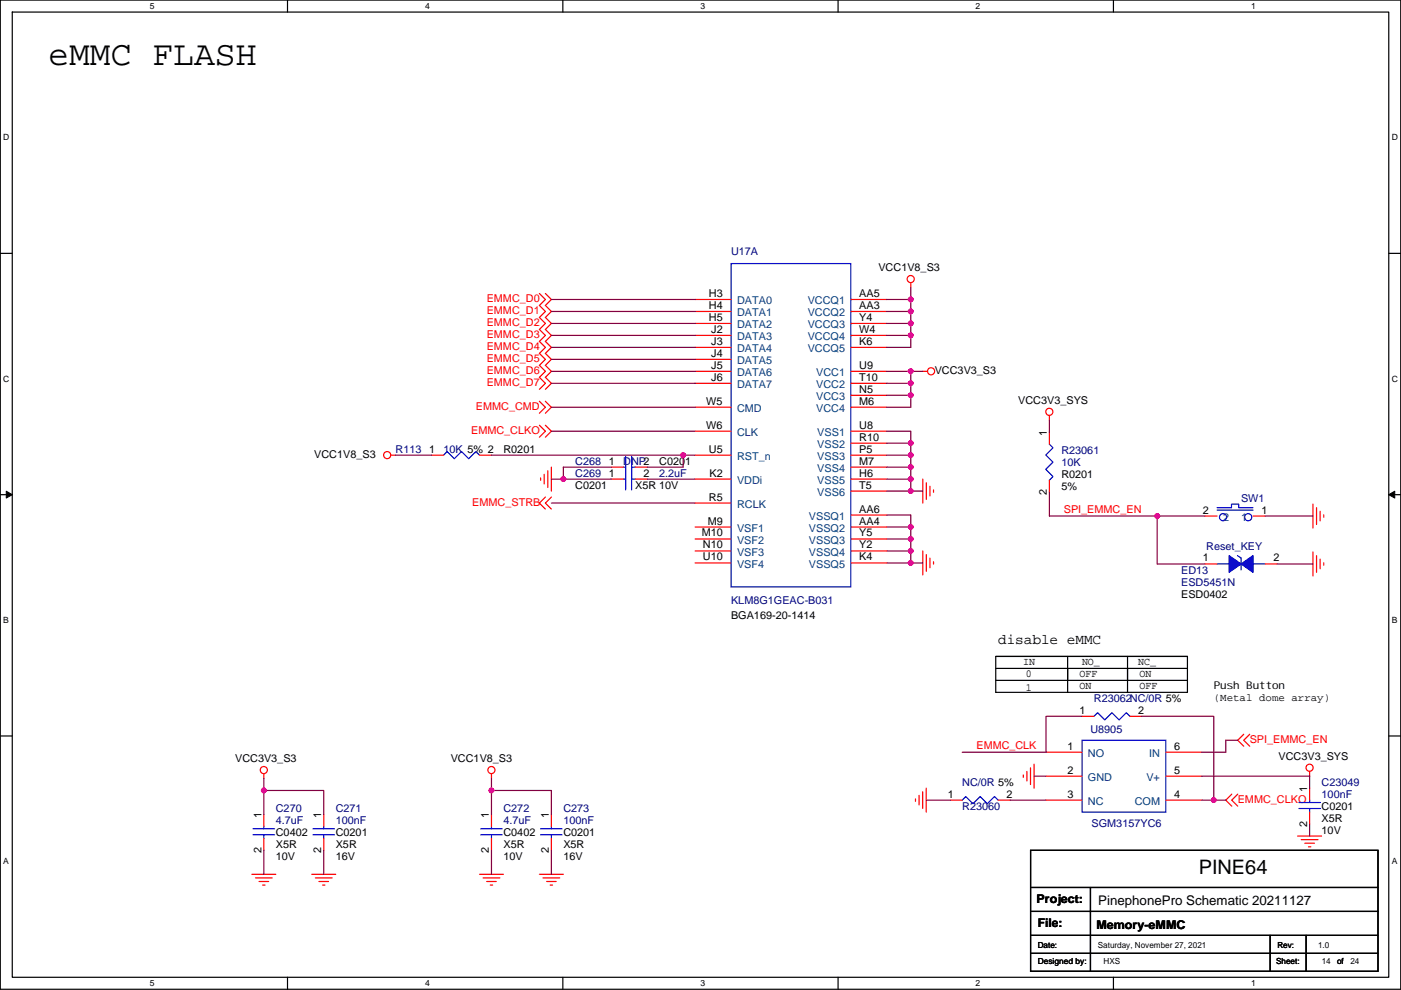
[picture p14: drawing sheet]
<svg xmlns="http://www.w3.org/2000/svg" width="297mm" height="210mm" viewBox="0 0 297 210" stroke-linecap="round" stroke-linejoin="round" font-family="sans-serif">
<defs><g id="words">
<text font-size="7.4" x="10.2" y="13.8">eMMC FLASH</text>
<text font-size="4.2" x="254.2" y="185.4">PINE64</text>
<text font-size="3" x="211.6" y="136.5">disable eMMC</text>
<text font-size="2.8" x="232.8" y="191.9">PinephonePro Schematic 20211127</text>
<g font-size="2.5">
<text x="219.8" y="191.6">Project:</text>
<text x="220" y="196.7">File:</text>
<text x="232.5" y="197">Memory-eMMC</text>
</g>
<g font-size="2.3" fill="#000080">
<text x="155" y="54.1">U17A</text>
<text x="83.9" y="96.1">R113</text>
<text x="94" y="96.1">10K 5% 2</text>
<text x="122" y="98.6">C268</text>
<text x="122" y="101.1">C269</text>
<text x="132.1" y="98.6">DNP2</text>
<text x="139.8" y="101.1">2.2uF</text>
<text x="225" y="96.3">R23061</text>
<text x="225" y="98.8">10K</text>
<text x="263.1" y="106.4">SW1</text>
<text x="255.8" y="116.6">Reset_KEY</text>
<text x="250.4" y="121.7">ED13</text>
<text x="250.4" y="124.2">ESD5451N</text>
<text x="155" y="128.1">KLM8G1GEAC-B031</text>
<text x="231.9" y="148.9">R23062NC/0R 5%</text>
<text x="231.2" y="155.5">U8905</text>
<text x="204" y="166.7">NC/0R 5%</text>
<text x="280.2" y="166.7">C23049</text>
<text x="58.5" y="172.3">C270</text>
<text x="71.2" y="172.3">C271</text>
<text x="106.7" y="172.3">C272</text>
<text x="119.4" y="172.3">C273</text>
<text x="204" y="171.8">R23060</text>
<text x="280.2" y="169.2">100nF</text>
<text x="58.5" y="174.8">4.7uF</text>
<text x="71.2" y="174.8">100nF</text>
<text x="106.7" y="174.8">4.7uF</text>
<text x="119.4" y="174.8">100nF</text>
<text x="231.4" y="175.3">SGM3157YC6</text>
</g>
<g font-size="2.3">
<text x="186.2" y="57.4">VCC1V8_S3</text>
<text x="150.3" y="65.5">H4</text>
<text x="150.3" y="63">H3</text>
<text x="182.2" y="63">AA5</text>
<text x="182.2" y="65.5">AA3</text>
<text x="150.3" y="68.1">H5</text>
<text x="150.8" y="70.6">J2</text>
<text x="182.2" y="68.1">Y4</text>
<text x="182.2" y="70.6">W4</text>
<text x="150.8" y="75.7">J4</text>
<text x="150.8" y="73.2">J3</text>
<text x="182.2" y="73.2">K6</text>
<text x="150.8" y="78.2">J5</text>
<text x="150.8" y="80.8">J6</text>
<text x="182.2" y="83.3">N5</text>
<text x="182.2" y="78.2">U9</text>
<text x="182.2" y="80.8">T10</text>
<text x="198.2" y="79.3">VCC3V3_S3</text>
<text x="149.7" y="85.9">W5</text>
<text x="182.2" y="85.9">M6</text>
<text x="215.9" y="85.6">VCC3V3_SYS</text>
<text x="149.7" y="90.9">W6</text>
<text x="182.2" y="90.9">U8</text>
<text x="182.2" y="93.5">R10</text>
<text x="222" y="92.4" transform="rotate(-90 222 92.4)">1</text>
<text x="66.6" y="97.1">VCC1V8_S3</text>
<text x="91" y="96">1</text>
<text x="106.7" y="96.1">R0201</text>
<text x="129.1" y="98.6">1</text>
<text x="129.1" y="101.1">1</text>
<text x="136.5" y="101.1">2</text>
<text x="139.8" y="98.6">C0201</text>
<text x="150.3" y="96">U5</text>
<text x="150.4" y="101.1">K2</text>
<text x="182.2" y="98.6">M7</text>
<text x="182.2" y="96">P5</text>
<text x="182.2" y="101.1">H6</text>
<text x="225" y="101.4">R0201</text>
<text x="122" y="103.7">C0201</text>
<text x="134.7" y="103.7">X5R 10V</text>
<text x="150.3" y="106.2">R5</text>
<text x="182.2" y="103.6">T5</text>
<text x="222" y="104.9" transform="rotate(-90 222 104.9)">2</text>
<text x="225" y="103.9">5%</text>
<text x="148.8" y="113.8">M10</text>
<text x="150.1" y="111.3">M9</text>
<text x="182.2" y="111.3">AA4</text>
<text x="182.2" y="113.8">Y5</text>
<text x="182.2" y="108.7">AA6</text>
<text x="255" y="108.9">2</text>
<text x="267.4" y="108.9">1</text>
<text x="149" y="118.9">U10</text>
<text x="149" y="116.3">N10</text>
<text x="182.2" y="118.9">K4</text>
<text x="182.2" y="116.3">Y2</text>
<text x="255" y="119.1">1</text>
<text x="270" y="119.1">2</text>
<text x="155" y="131.4">BGA169-20-1414</text>
<text x="250.4" y="126.8">ESD0402</text>
<text x="217" y="141.1">IN</text>
<text x="217.5" y="143.6">0</text>
<text x="228.9" y="143.6">OFF</text>
<text x="229.4" y="141.1">NO_</text>
<text x="241.3" y="141.1">NC_</text>
<text x="241.6" y="143.6">ON</text>
<text x="217.5" y="146.6">1</text>
<text x="228.9" y="146.1">ON</text>
<text x="241.6" y="146.1">OFF</text>
<text x="257.3" y="148.7">(Metal dome array)</text>
<text x="257.3" y="146.1">Push Button</text>
<text x="228.9" y="151.4">1</text>
<text x="241.3" y="151.4">2</text>
<text x="49.8" y="161.6">VCC3V3_S3</text>
<text x="95.6" y="161.6">VCC1V8_S3</text>
<text x="226.4" y="159">1</text>
<text x="249" y="159">6</text>
<text x="271.1" y="161.1">VCC3V3_SYS</text>
<text x="226.4" y="164.1">2</text>
<text x="249" y="164.1">5</text>
<text x="277.1" y="167.9" transform="rotate(-90 277.1 167.9)">1</text>
<text x="55.4" y="173.5" transform="rotate(-90 55.4 173.5)">1</text>
<text x="68.1" y="173.5" transform="rotate(-90 68.1 173.5)">1</text>
<text x="103.7" y="173.5" transform="rotate(-90 103.7 173.5)">1</text>
<text x="116.4" y="173.5" transform="rotate(-90 116.4 173.5)">1</text>
<text x="201" y="169.2">1</text>
<text x="213.4" y="169.2">2</text>
<text x="226.4" y="169.2">3</text>
<text x="249" y="169.2">4</text>
<text x="280.2" y="171.8">C0201</text>
<text x="58.5" y="177.3">C0402</text>
<text x="58.5" y="179.9">X5R</text>
<text x="71.2" y="177.3">C0201</text>
<text x="71.2" y="179.9">X5R</text>
<text x="106.7" y="177.3">C0402</text>
<text x="106.7" y="179.9">X5R</text>
<text x="119.4" y="177.3">C0201</text>
<text x="119.4" y="179.9">X5R</text>
<text x="277.1" y="175.3" transform="rotate(-90 277.1 175.3)">2</text>
<text x="280.2" y="174.3">X5R</text>
<text x="280.2" y="176.8">10V</text>
<text x="55.4" y="180.9" transform="rotate(-90 55.4 180.9)">2</text>
<text x="58.5" y="182.4">10V</text>
<text x="68.1" y="180.9" transform="rotate(-90 68.1 180.9)">2</text>
<text x="71.2" y="182.4">16V</text>
<text x="103.7" y="180.9" transform="rotate(-90 103.7 180.9)">2</text>
<text x="106.7" y="182.4">10V</text>
<text x="116.4" y="180.9" transform="rotate(-90 116.4 180.9)">2</text>
<text x="119.4" y="182.4">16V</text>
</g>
<g font-size="2.3" fill="#f00">
<text x="103.2" y="64.1">EMMC_D0</text>
<text x="103.2" y="66.6">EMMC_D1</text>
<text x="103.2" y="69.1">EMMC_D2</text>
<text x="103.2" y="71.7">EMMC_D3</text>
<text x="103.2" y="74.2">EMMC_D4</text>
<text x="103.2" y="76.8">EMMC_D5</text>
<text x="103.2" y="79.3">EMMC_D6</text>
<text x="103.2" y="81.8">EMMC_D7</text>
<text x="100.9" y="86.9">EMMC_CMD</text>
<text x="99.9" y="92">EMMC_CLKO</text>
<text x="100.1" y="107.2">EMMC_STRB</text>
<text x="225.5" y="108.8">SPI_EMMC_EN</text>
<text x="207.1" y="158.9">EMMC_CLK</text>
<text x="265" y="157.5">SPI_EMMC_EN</text>
<text x="262.4" y="170.2">EMMC_CLKO</text>
</g>
<g font-size="2.3" fill="#004080">
<text x="156.3" y="64.6">DATA0</text>
<text x="171.3" y="64.6">VCCQ1</text>
<text x="156.3" y="67.1">DATA1</text>
<text x="156.3" y="69.6">DATA2</text>
<text x="171.3" y="67.1">VCCQ2</text>
<text x="171.3" y="69.6">VCCQ3</text>
<text x="156.3" y="72.2">DATA3</text>
<text x="156.3" y="77.3">DATA5</text>
<text x="156.3" y="74.7">DATA4</text>
<text x="171.3" y="74.7">VCCQ5</text>
<text x="171.3" y="72.2">VCCQ4</text>
<text x="156.3" y="79.8">DATA6</text>
<text x="156.3" y="82.3">DATA7</text>
<text x="173" y="79.8">VCC1</text>
<text x="173" y="82.3">VCC2</text>
<text x="156.3" y="87.4">CMD</text>
<text x="173" y="84.9">VCC3</text>
<text x="173" y="87.4">VCC4</text>
<text x="156.3" y="92.5">CLK</text>
<text x="173.3" y="92.5">VSS1</text>
<text x="173.3" y="95">VSS2</text>
<text x="156.3" y="97.6">RST_n</text>
<text x="173.3" y="100.1">VSS4</text>
<text x="173.3" y="97.6">VSS3</text>
<text x="156.3" y="102.7">VDDi</text>
<text x="156.3" y="107.7">RCLK</text>
<text x="173.3" y="102.7">VSS5</text>
<text x="173.3" y="105.2">VSS6</text>
<text x="156.3" y="112.8">VSF1</text>
<text x="171.5" y="112.8">VSSQ2</text>
<text x="171.5" y="110.3">VSSQ1</text>
<text x="259.3" y="110.5">2</text>
<text x="263.1" y="110.5">1</text>
<text x="156.3" y="115.4">VSF2</text>
<text x="156.3" y="117.9">VSF3</text>
<text x="171.5" y="115.4">VSSQ3</text>
<text x="171.5" y="117.9">VSSQ4</text>
<text x="156.3" y="120.4">VSF4</text>
<text x="171.5" y="120.4">VSSQ5</text>
<text x="230.7" y="160.6">NO</text>
<text x="243.6" y="160.6">IN</text>
<text x="230.7" y="165.7">GND</text>
<text x="243.1" y="165.7">V+</text>
<text x="230.7" y="170.7">NC</text>
<text x="240.6" y="170.7">COM</text>
</g>
<g font-size="1.8">
<text x="31.8" y="1.9">5</text>
<text x="90.1" y="1.9">4</text>
<text x="148.5" y="1.9">3</text>
<text x="206.9" y="1.9">2</text>
<text x="265.2" y="1.9">1</text>
<text x=".7" y="29.8">D</text>
<text x="295.1" y="29.8">D</text>
<text x=".7" y="81">C</text>
<text x="295.1" y="81">C</text>
<text x=".7" y="132.1">B</text>
<text x="295.1" y="132.1">B</text>
<text x=".7" y="183.3">A</text>
<text x="295.1" y="183.3">A</text>
<text x="220" y="201">Date:</text>
<text x="232.8" y="201">Saturday, November 27, 2021</text>
<text x="270.8" y="201">Rev:</text>
<text x="279.5" y="201">1.0</text>
<text x="31.8" y="209.2">5</text>
<text x="90.1" y="209.2">4</text>
<text x="148.5" y="209.2">3</text>
<text x="206.9" y="209.2">2</text>
<text x="220" y="204.6">Designed by:</text>
<text x="234" y="204.6">HXS</text>
<text x="265.2" y="209.2">1</text>
<text x="270.6" y="204.6">Sheet:</text>
<text x="280.2" y="204.6">14</text>
<text x="283.5" y="204.6">of</text>
<text x="286.3" y="204.6">24</text>
</g>
</g></defs>
<path d="M.1 0h296.9v209.8h-296.9zM2.6 2.6h291.8v204.7h-291.8z" fill="none" stroke="#000" stroke-width=".25"/>
<g fill="#fff">
<path d="M31.8 .3h1v2h-1z"/>
<path d="M31.8 207.5h1v2.1h-1z"/>
</g>
<path d="M61 0v2.6M61 207.3v2.5" fill="none" stroke="#000" stroke-width=".25"/>
<g fill="#fff">
<path d="M90.1 .3h1v2h-1z"/>
<path d="M90.1 207.5h1v2.1h-1z"/>
</g>
<path d="M119.3 0v2.6M119.3 207.3v2.5" fill="none" stroke="#000" stroke-width=".25"/>
<g fill="#fff">
<path d="M148.5 .3h1v2h-1z"/>
<path d="M148.5 207.5h1v2.1h-1z"/>
</g>
<path d="M177.7 0v2.6M177.7 207.3v2.5" fill="none" stroke="#000" stroke-width=".25"/>
<g fill="#fff">
<path d="M206.9 .3h1v2h-1z"/>
<path d="M206.9 207.5h1v2.1h-1z"/>
</g>
<path d="M236.1 0v2.6M236.1 207.3v2.5" fill="none" stroke="#000" stroke-width=".25"/>
<g fill="#fff">
<path d="M265.2 .3h1v2h-1z"/>
<path d="M265.2 207.5h1v2.1h-1z"/>
<path d="M.7 28.2h1.3v2h-1.3z"/>
<path d="M295.1 28.2h1.3v2h-1.3z"/>
<path d="M.7 79.3h1.3v2.1h-1.3z"/>
<path d="M295.1 79.3h1.3v2.1h-1.3z"/>
</g>
<path d="M.1 53.7h2.5M294.4 53.7h2.6" fill="none" stroke="#000" stroke-width=".25"/>
<g fill="#fff">
<path d="M.7 130.5h1.2v2h-1.2z"/>
<path d="M295.1 130.5h1.2v2h-1.2z"/>
</g>
<path d="M.1 104.9h2.5M294.4 104.9h2.6" fill="none" stroke="#000" stroke-width=".25"/>
<g fill="#000" stroke="#000" stroke-width=".21">
<path d="M1.3 104.2l1.3 .7-1.3 .7z" fill-rule="evenodd"/>
<path d="M294.4 104.9l1.3-.7v1.4z" fill-rule="evenodd"/>
</g>
<g fill="#fff">
<path d="M.7 181.7h1.2v2h-1.2z"/>
<path d="M295.1 181.7h1.2v2h-1.2z"/>
</g>
<g fill="none" stroke="#000" stroke-width=".25">
<path d="M211.1 139.2h40.7v7.6h-40.7zM211.1 139.2h40.7M226.4 139.2v7.6M239.1 139.2v7.6M.1 156.1h2.5M211.1 144.3h40.7M211.1 141.8h40.7M294.4 156.1h2.6M218.5 188.2h73.7M218.5 193.3h73.7M218.5 198.4h73.7M218.5 180.4h73.7v25.6h-73.7z"/>
<path d="M231.2 188.2v17.8M269.3 198.4v7.6M276.9 198.4v7.6M218.5 202.2h73.7"/>
</g>
<g fill="none" stroke="#f00" stroke-width=".25">
<path d="M193.1 60v1M114.4 62.3l1.2 1.2-1.2 1.3 1.2 1.3-1.2 1.2 1.2 1.3-1.2 1.3 1.2 1.2-1.2 1.3 1.2 1.3-1.2 1.3 1.2 1.2-1.2 1.3 1.2 1.3-1.2 1.2 1.2 1.3-1.2 1.3M115.6 62.3l1.3 1.2-1.3 1.3 1.3 1.3-1.3 1.2 1.3 1.3-1.3 1.3 1.3 1.2-1.3 1.3 1.3 1.3-1.3 1.3 1.3 1.2-1.3 1.3 1.3 1.3-1.3 1.2 1.3 1.3-1.3 1.3M147.4 78.8h7.6M147.4 66.1h7.6M147.4 68.6h7.6M147.4 73.7h7.6M147.4 63.5h7.6M147.4 71.1h7.6M147.4 76.2h7.6M180.4 78.8h7.6M180.4 66.1h7.6"/>
<path d="M180.4 68.6h7.6M180.4 73.7h7.6M180.4 63.5h7.6M180.4 71.1h7.6M195.6 78.8h1.1M82.9 96.5h1M91.5 96.5h2.5M101.7 96.5h2.5M114.4 85.1l1.2 1.3-1.2 1.3M114.4 90.2l1.2 1.3-1.2 1.2M115.6 85.1l1.3 1.3-1.3 1.3M115.6 90.2l1.3 1.3-1.3 1.2"/>
<path d="M116.1 99.8v3.6M116.9 99.1v5.1M129.6 99.1h2.5M134.7 99.1h2.5M147.4 96.5h7.6M147.4 91.5h7.6M147.4 86.4h7.6M147.4 81.3h7.6M180.4 96.5h7.6M180.4 83.8h7.6M180.4 99.1h7.6M180.4 91.5h7.6"/>
<path d="M180.4 86.4h7.6M180.4 94h7.6M180.4 81.3h7.6M222.5 88.1v1M222.5 91.7v2.5M114.6 101.4v.5M115.4 100.6v2M115.6 105.4l-1.2 1.3 1.2 1.3M116.9 105.4l-1.3 1.3 1.3 1.3M129.6 101.6h2.5M134.7 101.6h2.5M147.4 111.8h7.6"/>
<path d="M147.4 114.3h7.6M147.4 119.4h7.6M147.4 101.6h7.6M147.4 116.9h7.6M147.4 106.7h7.6M180.4 111.8h7.6M180.4 114.3h7.6M180.4 109.2h7.6M180.4 119.4h7.6M180.4 101.6h7.6M180.4 116.9h7.6M180.4 104.2h7.6"/>
<path d="M195.6 101.6v5.1M195.6 116.9v5M196.4 102.4v3.5M196.4 117.6v3.6M197.2 103.1v2.1M197.2 118.4v2M197.9 103.9v.5M197.9 119.1v.6M222.5 101.8v2.6M255.5 119.6h2.5M255.5 109.5h2.5M265.7 109.5h2.5"/>
<path d="M268.2 119.6h2.5M278.4 106.9v5.1M278.4 117.1v5.1M279.1 107.7v3.5M279.1 117.8v3.6M279.9 108.4v2.1M279.9 118.6v2M280.7 109.2v.5M280.7 119.4v.5M221.8 159.5h7.6M229.4 151.9h2.5M239.6 151.9h2.5"/>
<path d="M247.2 159.5h7.6M263.7 155.7l-1.3 1.3 1.3 1.3M265 155.7l-1.3 1.3 1.3 1.3M55.9 172.7v2.6M55.9 177.8v2.6M55.9 164.1v1M68.6 172.7v2.6M68.6 177.8v2.6M104.2 164.1v1M104.2 172.7v2.6M104.2 177.8v2.6M116.9 172.7v2.6"/>
<path d="M116.9 177.8v2.6M194.1 169.5v.5M194.9 168.7v2M195.6 167.9v3.6M196.4 167.2v5M201.5 169.7h2.5M211.6 169.7h2.6M217 164.4v.5M217.7 163.6v2M218.5 162.9v3.5M219.2 162.1v5.1M221.8 164.6h7.6"/>
<path d="M221.8 169.7h7.6M247.2 164.6h7.6M247.2 169.7h7.6M261.2 168.4l-1.3 1.3 1.3 1.3M262.4 168.4l-1.2 1.3 1.2 1.3M275.1 177.3h5.1M275.9 178.1h3.5M276.6 178.9h2.1M277.4 179.6h.5M277.7 163.6v1M277.7 167.2v2.5M277.7 172.2v2.6"/>
<path d="M53.4 185.4h5.1M54.2 186.2h3.5M54.9 187h2.1M55.7 187.7h.5M66.1 185.4h5.1M66.9 186.2h3.5M67.6 187h2.1M68.4 187.7h.5M101.7 185.4h5M102.4 186.2h3.6M103.2 187h2M103.9 187.7h.6"/>
<path d="M114.4 185.4h5M115.1 186.2h3.6M115.9 187h2M116.6 187.7h.6"/>
<circle cx="193.1" cy="59.2" r=".76"/>
<circle cx="197.4" cy="78.7" r=".76"/>
<circle cx="82.1" cy="96.5" r=".76"/>
<circle cx="222.5" cy="87.3" r=".76"/>
<circle cx="55.9" cy="163.3" r=".76"/>
<circle cx="104.2" cy="163.3" r=".76"/>
<circle cx="277.7" cy="162.8" r=".76"/>
</g>
<g fill="none" stroke="#00f" stroke-width=".25">
<path d="M155 55.9h25.4v68.6h-25.4zM94 96.5l.8-.7 1.5 1.5 1.6-1.5 1.5 1.5 1.5-1.5 .8 .7M132.1 99.1h.5M132.6 96.8v7.1M133.9 96.8v7.1M133.9 99.1h.8M222.5 94.2l.8 .8-1.6 1.5 1.6 1.5-1.6 1.6 1.6 1.5-.8 .7M132.1 101.6h.5M133.9 101.6h.8M258 107.7h3.1v-.8h1.5v.8h3.1M258 119.6h2.6M258 108.2h7.7"/>
<path d="M262.4 117.8l.7 .5v2.6M265.7 119.6h2.5M229.4 157h17.8v15.2h-17.8zM231.9 151.9l.8-.7 1.5 1.5 1.6-1.5 1.5 1.5 1.5-1.5 .8 .7M53.7 177.1h4.5M53.7 175.8h4.5M55.9 175.3v.5M55.9 177.1v.7M66.4 177.1h4.5M66.4 175.8h4.5M68.6 175.3v.5M68.6 177.1v.7"/>
<path d="M101.9 177.1h4.6M101.9 175.8h4.6M104.2 175.3v.5M104.2 177.1v.7M114.6 177.1h4.6M114.6 175.8h4.6M116.9 175.3v.5M116.9 177.1v.7M204 169.7l.8-.8 1.5 1.6 1.5-1.6 1.5 1.6 1.6-1.6 .7 .8M275.4 171.5h4.6M275.4 170.2h4.6M277.7 169.7v.5"/>
<path d="M277.7 171.5v.7"/>
<circle cx="259.3" cy="109.7" r=".76"/>
<circle cx="264.6" cy="109.7" r=".76"/>
</g>
<g fill="none" stroke="#800040" stroke-width=".25">
<path d="M116.9 68.6h30.5M116.9 66.1h30.5M116.9 71.1h30.5M116.9 73.7h30.5M116.9 63.5h30.5M116.9 78.8h30.5M116.9 76.2h30.5M188 68.6h5.1M188 66.1h5.1M188 71.1h5.1M188 63.5h5.1M188 78.8h7.6"/>
<path d="M193.1 61v12.7h-5.1M193.1 78.8v5M83.9 96.5h7.6M104.2 96.5h43.2M116.9 86.4h30.5M116.9 81.3h30.5M116.9 91.5h30.5M129.6 99.1h-10.2v2.5M144.8 96.5v2.6h-7.6M188 83.8h5.1v2.6h-5.1M188 91.5h5.1v12.7M188 99.1h5.1"/>
<path d="M188 81.3h5.1M188 94h5.1M188 96.5h5.1M222.5 89.1v2.6M116.9 106.7h30.5M116.9 101.6h12.7M137.2 101.6h10.2M188 109.2h5.1v10.2M188 101.6h5.1M188 104.2h7.6M188 116.9h5.1M188 119.4h7.6"/>
<path d="M188 111.8h5.1M188 114.3h5.1M222.5 104.4v5.1h22.8M255.5 109.5h-10.2v10.1h10.2M268.2 109.5h10.2M270.7 119.6h7.7M229.4 151.9h-7.6v7.6h-17.8M242.1 151.9h15.2v17.8M262.4 157h-2.5v2.5h-5.1M55.9 167.7h12.7v5M55.9 165.1v7.6M104.2 165.1v7.6"/>
<path d="M104.2 167.7h12.7v5M196.4 169.7h5.1M214.2 169.7h7.6M219.2 164.6h2.6M254.8 164.6h22.9v2.6M259.9 169.7h-5.1M277.7 174.8v2.5M55.9 180.4v5M68.6 180.4v5M104.2 180.4v5M116.9 180.4v5"/>
</g>
<g fill="#f0f" stroke="#f0f" stroke-width=".25">
<circle cx="193.1" cy="68.6" r=".5"/>
<circle cx="193.1" cy="66" r=".5"/>
<circle cx="193.1" cy="71.1" r=".5"/>
<circle cx="193.1" cy="63.5" r=".5"/>
<circle cx="193.1" cy="94" r=".5"/>
<circle cx="193.1" cy="96.5" r=".5"/>
<circle cx="193.1" cy="83.8" r=".5"/>
<circle cx="193.1" cy="104.1" r=".5"/>
<circle cx="193.1" cy="81.3" r=".5"/>
<circle cx="193.1" cy="78.7" r=".5"/>
<circle cx="55.9" cy="167.6" r=".5"/>
<circle cx="104.2" cy="167.6" r=".5"/>
<circle cx="193.1" cy="116.8" r=".5"/>
<circle cx="193.1" cy="114.3" r=".5"/>
<circle cx="193.1" cy="111.8" r=".5"/>
<circle cx="193.1" cy="119.4" r=".5"/>
<circle cx="193.1" cy="101.6" r=".5"/>
<circle cx="193.1" cy="99.1" r=".5"/>
<circle cx="144.8" cy="96.5" r=".5"/>
<circle cx="119.4" cy="101.6" r=".5"/>
<circle cx="245.3" cy="109.4" r=".5"/>
<circle cx="257.3" cy="169.7" r=".5"/>
</g>
<g fill="#00f" stroke="#00f" stroke-width=".25">
<path d="M260.6 117.8l2.5 1.8-2.5 1.8z" fill-rule="evenodd"/>
<path d="M263.1 119.6l2.6-1.8v3.6z" fill-rule="evenodd"/>
</g>
<use href="#words"/>
</svg>
